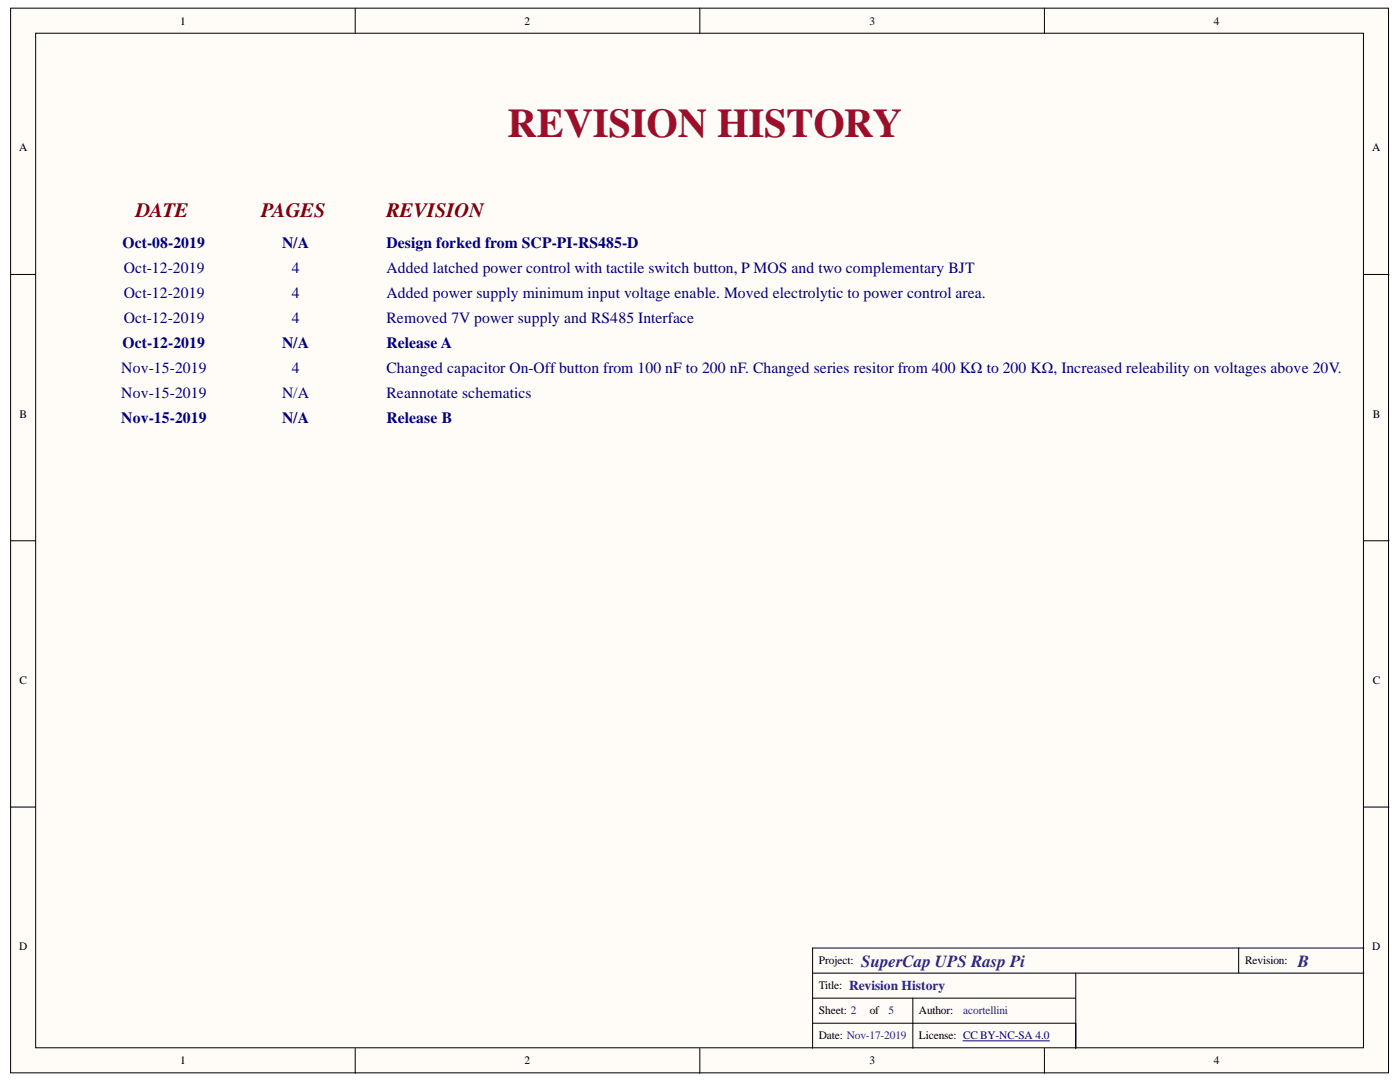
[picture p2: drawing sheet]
<svg xmlns="http://www.w3.org/2000/svg" width="279mm" height="216mm" viewBox="0 0 279 216" stroke-linecap="round" stroke-linejoin="round" font-family="sans-serif">
<defs><g id="words">
<text font-size="8.1" fill="#9e0e29" x="101.3" y="27.3">REVISION HISTORY</text>
<g font-size="4.1" fill="#800000">
<text x="27.1" y="43.3">DATE</text>
<text x="52.1" y="43.3">PAGES</text>
<text x="77.1" y="43.3">REVISION</text>
</g>
<g font-size="3.4" fill="#351c75">
<text x="171.9" y="192.9">SuperCap UPS Rasp Pi</text>
<text x="259" y="192.9">B</text>
</g>
<g font-size="3.1" fill="#000080">
<text x="24.5" y="49.4">Oct-08-2019</text>
<text x="56.3" y="49.4">N/A</text>
<text x="77.1" y="49.4">Design forked from SCP-PI-RS485-D</text>
<text x="24.7" y="54.4">Oct-12-2019</text>
<text x="24.7" y="59.5">Oct-12-2019</text>
<text x="58.2" y="54.4">4</text>
<text x="58.2" y="59.5">4</text>
<text x="77.1" y="54.4">Added latched power control with tactile switch button, P MOS and two complementary BJT</text>
<text x="77.1" y="59.5">Added power supply minimum input voltage enable. Moved electrolytic to power control area.</text>
<text x="24.7" y="64.5">Oct-12-2019</text>
<text x="58.2" y="64.5">4</text>
<text x="77.1" y="64.5">Removed 7V power supply and RS485 Interface</text>
<text x="24.5" y="69.5">Oct-12-2019</text>
<text x="56.3" y="69.5">N/A</text>
<text x="77.1" y="69.5">Release A</text>
<text x="24.2" y="74.5">Nov-15-2019</text>
<text x="58.2" y="74.5">4</text>
<text x="77.1" y="74.5">Changed capacitor On-Off button from 100 nF to 200 nF. Changed series resitor from 400 KΩ to 200 KΩ, Increased releability on voltages above 20V.</text>
<text x="24.2" y="79.5">Nov-15-2019</text>
<text x="56.3" y="79.5">N/A</text>
<text x="77.1" y="79.5">Reannotate schematics</text>
<text x="24.2" y="84.5">Nov-15-2019</text>
<text x="56.3" y="84.5">N/A</text>
<text x="77.1" y="84.5">Release B</text>
</g>
<text font-size="2.7" fill="#351c75" x="169.4" y="197.6">Revision History</text>
<g font-size="2.3">
<text x="36" y="4.9">1</text>
<text x="104.7" y="4.9">2</text>
<text x="173.5" y="4.9">3</text>
<text x="242.2" y="4.9">4</text>
<text x="3.8" y="30.2">A</text>
<text x="273.9" y="30.2">A</text>
<text x="3.9" y="83.4">B</text>
<text x="274" y="83.4">B</text>
<text x="3.9" y="136.5">C</text>
<text x="274" y="136.5">C</text>
<text x="3.8" y="189.6">D</text>
<text x="273.9" y="189.6">D</text>
<text x="163.4" y="197.4">Title:</text>
<text x="163.4" y="192.4">Project:</text>
<text x="248.5" y="192.4">Revision:</text>
<text x="163.4" y="202.4">Sheet: 2</text>
<text x="173.6" y="202.4">of</text>
<text x="183.4" y="202.4">Author:</text>
<text x="163.4" y="207.4">Date: Nov-17-2019</text>
<text x="183.4" y="207.4">License: CC BY-NC-SA 4.0</text>
<text x="36" y="212.4">1</text>
<text x="104.7" y="212.4">2</text>
<text x="173.5" y="212.4">3</text>
<text x="242.2" y="212.4">4</text>
</g>
<g font-size="2.3" fill="#351c75">
<text x="177.3" y="202.4">5</text>
<text x="192.2" y="202.4">acortellini</text>
</g>
</g></defs>
<g fill="#fffcf8" stroke="#000" stroke-width=".2">
<path d="M2.1 1.6h275v212.5h-275z"/>
<path d="M7.1 6.6h265v202.5h-265z"/>
</g>
<g fill="none" stroke="#000" stroke-width=".2">
<path d="M70.9 1.6v5M139.7 1.6v5M208.4 1.6v5M2.1 54.8h5M272.2 54.8h5M2.1 107.9h5M272.2 107.9h5M2.1 161h5M272.2 161h5M162.2 194.2h110M162.2 199.2h52.5M182.2 199.2v10"/>
<path d="M214.7 194.2v15M247.2 189.2v5M272.2 189.2h-110v20M70.9 209.2v5M139.7 209.2v5M162.2 204.2h52.5M208.4 209.2v5"/>
</g>
<path d="M192.2 207.7h17.2" fill="none" stroke="#000080" stroke-width=".2"/>
<use href="#words"/>
</svg>
